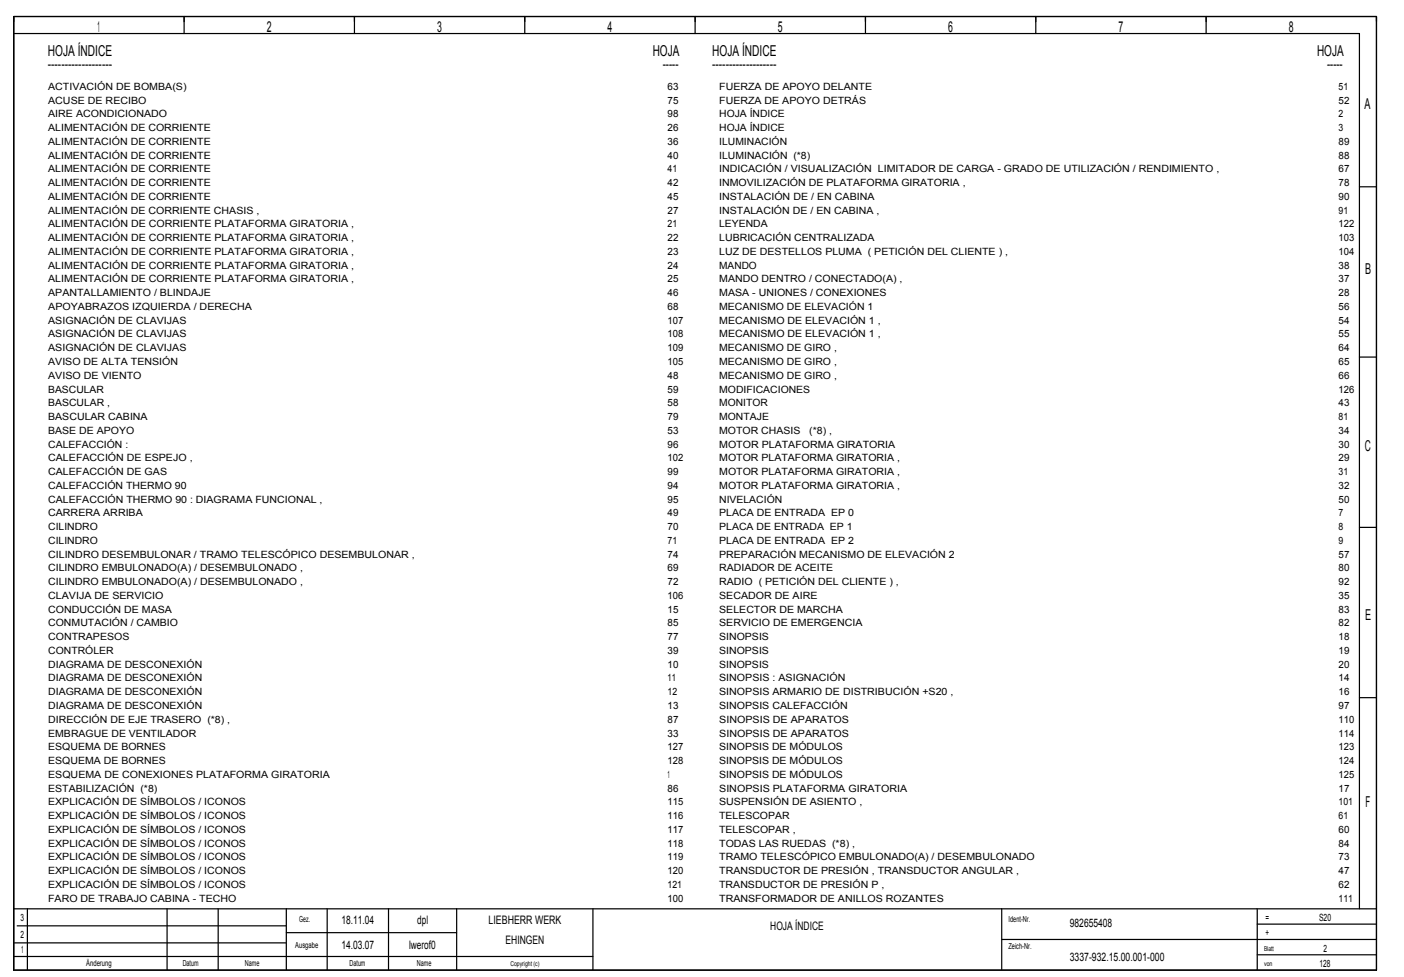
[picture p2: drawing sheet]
<svg xmlns="http://www.w3.org/2000/svg" width="408mm" height="284mm" viewBox="0 0 408 284" stroke-linecap="round" stroke-linejoin="round" font-family="sans-serif">
<defs><g id="words">
<g font-size="4.4">
<text x="28.4" y="9.3">1</text>
<text x="77.5" y="9.3">2</text>
<text x="127.1" y="9.3">3</text>
<text x="176.5" y="9.3">4</text>
<text x="226.1" y="9.3">5</text>
<text x="275.5" y="9.3">6</text>
<text x="325.1" y="9.3">7</text>
<text x="374.6" y="9.3">8</text>
<text x="13.9" y="16.2">HOJA ÍNDICE</text>
<text x="189.7" y="16.2">HOJA</text>
<text x="206.9" y="16.2">HOJA ÍNDICE</text>
<text x="382.7" y="16.2">HOJA</text>
<text x="13.9" y="20.2">­­­­­­­­­­­­­­­­­­­</text>
<text x="192.6" y="20.2">­­­­­</text>
<text x="206.9" y="20.2">­­­­­­­­­­­­­­­­­­­</text>
<text x="385.6" y="20.2">­­­­­</text>
<text x="396.6" y="31.6">A</text>
<text x="396.7" y="79.6">B</text>
<text x="396.6" y="131.1">C</text>
<text x="396.7" y="180.1">E</text>
<text x="396.8" y="234.5">F</text>
</g>
<g font-size="3.4">
<text x="99.2" y="268.5">18.11.04</text>
<text x="121.3" y="268.5">dpl</text>
<text x="142" y="268.5">LIEBHERR WERK</text>
<text x="310.9" y="269.5">982655408</text>
<text x="99.2" y="275.9">14.03.07</text>
<text x="118.9" y="275.9">lwerof0</text>
<text x="146.9" y="274.4">EHINGEN</text>
<text x="223.9" y="270.4">HOJA ÍNDICE</text>
<text x="310.9" y="279.4">3337­932.15.00.001­000</text>
</g>
<g font-size="2.9">
<text x="14" y="26.1">ACTIVACIÓN DE BOMBA(S)</text>
<text x="194" y="26.1">63</text>
<text x="209" y="26.1">FUERZA DE APOYO DELANTE</text>
<text x="389" y="26.1">51</text>
<text x="14" y="30.1">ACUSE DE RECIBO</text>
<text x="14" y="34.1">AIRE ACONDICIONADO</text>
<text x="194" y="30.1">75</text>
<text x="194" y="34.1">98</text>
<text x="209" y="30.1">FUERZA DE APOYO DETRÁS</text>
<text x="209" y="34.1">HOJA ÍNDICE</text>
<text x="389" y="30.1">52</text>
<text x="389" y="34.1">2</text>
<text x="14" y="38.1">ALIMENTACIÓN DE CORRIENTE</text>
<text x="194" y="38.1">26</text>
<text x="209" y="38.1">HOJA ÍNDICE</text>
<text x="389" y="38.1">3</text>
<text x="14" y="42.1">ALIMENTACIÓN DE CORRIENTE</text>
<text x="14" y="46.1">ALIMENTACIÓN DE CORRIENTE</text>
<text x="194" y="42.1">36</text>
<text x="194" y="46.1">40</text>
<text x="209" y="42.1">ILUMINACIÓN</text>
<text x="209" y="46.1">ILUMINACIÓN (*8)</text>
<text x="389" y="42.1">89</text>
<text x="389" y="46.1">88</text>
<text x="14" y="50.1">ALIMENTACIÓN DE CORRIENTE</text>
<text x="194" y="50.1">41</text>
<text x="209" y="50.1">INDICACIÓN / VISUALIZACIÓN LIMITADOR DE CARGA ­ GRADO DE UTILIZACIÓN / RENDIMIENTO ,</text>
<text x="389" y="50.1">67</text>
<text x="14" y="54.1">ALIMENTACIÓN DE CORRIENTE</text>
<text x="14" y="58.1">ALIMENTACIÓN DE CORRIENTE</text>
<text x="194" y="54.1">42</text>
<text x="194" y="58.1">45</text>
<text x="209" y="54.1">INMOVILIZACIÓN DE PLATAFORMA GIRATORIA ,</text>
<text x="209" y="58.1">INSTALACIÓN DE / EN CABINA</text>
<text x="389" y="54.1">78</text>
<text x="389" y="58.1">90</text>
<text x="14" y="62.1">ALIMENTACIÓN DE CORRIENTE CHASIS ,</text>
<text x="194" y="62.1">27</text>
<text x="209" y="62.1">INSTALACIÓN DE / EN CABINA ,</text>
<text x="389" y="62.1">91</text>
<text x="14" y="66.1">ALIMENTACIÓN DE CORRIENTE PLATAFORMA GIRATORIA ,</text>
<text x="14" y="70.1">ALIMENTACIÓN DE CORRIENTE PLATAFORMA GIRATORIA ,</text>
<text x="194" y="66.1">21</text>
<text x="194" y="70.1">22</text>
<text x="209" y="66.1">LEYENDA</text>
<text x="209" y="70.1">LUBRICACIÓN CENTRALIZADA</text>
<text x="389" y="66.1">122</text>
<text x="389" y="70.1">103</text>
<text x="14" y="74.1">ALIMENTACIÓN DE CORRIENTE PLATAFORMA GIRATORIA ,</text>
<text x="194" y="74.1">23</text>
<text x="209" y="74.1">LUZ DE DESTELLOS PLUMA ( PETICIÓN DEL CLIENTE ) ,</text>
<text x="389" y="74.1">104</text>
<text x="14" y="78.1">ALIMENTACIÓN DE CORRIENTE PLATAFORMA GIRATORIA ,</text>
<text x="14" y="82.1">ALIMENTACIÓN DE CORRIENTE PLATAFORMA GIRATORIA ,</text>
<text x="194" y="78.1">24</text>
<text x="194" y="82.1">25</text>
<text x="209" y="78.1">MANDO</text>
<text x="209" y="82.1">MANDO DENTRO / CONECTADO(A) ,</text>
<text x="389" y="78.1">38</text>
<text x="389" y="82.1">37</text>
<text x="14" y="86.1">APANTALLAMIENTO / BLINDAJE</text>
<text x="194" y="86.1">46</text>
<text x="209" y="86.1">MASA ­ UNIONES / CONEXIONES</text>
<text x="389" y="86.1">28</text>
<text x="14" y="90.1">APOYABRAZOS IZQUIERDA / DERECHA</text>
<text x="14" y="94.1">ASIGNACIÓN DE CLAVIJAS</text>
<text x="194" y="90.1">68</text>
<text x="194" y="94.1">107</text>
<text x="209" y="90.1">MECANISMO DE ELEVACIÓN 1</text>
<text x="209" y="94.1">MECANISMO DE ELEVACIÓN 1 ,</text>
<text x="389" y="90.1">56</text>
<text x="389" y="94.1">54</text>
<text x="14" y="98.1">ASIGNACIÓN DE CLAVIJAS</text>
<text x="194" y="98.1">108</text>
<text x="209" y="98.1">MECANISMO DE ELEVACIÓN 1 ,</text>
<text x="389" y="98.1">55</text>
<text x="14" y="102.1">ASIGNACIÓN DE CLAVIJAS</text>
<text x="14" y="106.1">AVISO DE ALTA TENSIÓN</text>
<text x="194" y="102.1">109</text>
<text x="194" y="106.1">105</text>
<text x="209" y="102.1">MECANISMO DE GIRO ,</text>
<text x="209" y="106.1">MECANISMO DE GIRO ,</text>
<text x="389" y="102.1">64</text>
<text x="389" y="106.1">65</text>
<text x="14" y="110.1">AVISO DE VIENTO</text>
<text x="194" y="110.1">48</text>
<text x="209" y="110.1">MECANISMO DE GIRO ,</text>
<text x="389" y="110.1">66</text>
<text x="14" y="114.1">BASCULAR</text>
<text x="14" y="118.1">BASCULAR ,</text>
<text x="194" y="114.1">59</text>
<text x="194" y="118.1">58</text>
<text x="209" y="114.1">MODIFICACIONES</text>
<text x="209" y="118.1">MONITOR</text>
<text x="389" y="114.1">126</text>
<text x="389" y="118.1">43</text>
<text x="14" y="122.1">BASCULAR CABINA</text>
<text x="194" y="122.1">79</text>
<text x="209" y="122.1">MONTAJE</text>
<text x="389" y="122.1">81</text>
<text x="14" y="126.1">BASE DE APOYO</text>
<text x="14" y="130.1">CALEFACCIÓN :</text>
<text x="194" y="126.1">53</text>
<text x="194" y="130.1">96</text>
<text x="209" y="126.1">MOTOR CHASIS</text>
<text x="209" y="130.1">MOTOR PLATAFORMA GIRATORIA</text>
<text x="235.2" y="126.1">(*8) ,</text>
<text x="389" y="126.1">34</text>
<text x="389" y="130.1">30</text>
<text x="14" y="134.1">CALEFACCIÓN DE ESPEJO ,</text>
<text x="194" y="134.1">102</text>
<text x="209" y="134.1">MOTOR PLATAFORMA GIRATORIA ,</text>
<text x="389" y="134.1">29</text>
<text x="14" y="138.1">CALEFACCIÓN DE GAS</text>
<text x="14" y="142.1">CALEFACCIÓN THERMO 90</text>
<text x="194" y="138.1">99</text>
<text x="194" y="142.1">94</text>
<text x="209" y="138.1">MOTOR PLATAFORMA GIRATORIA ,</text>
<text x="209" y="142.1">MOTOR PLATAFORMA GIRATORIA ,</text>
<text x="389" y="138.1">31</text>
<text x="389" y="142.1">32</text>
<text x="14" y="146.1">CALEFACCIÓN THERMO 90 : DIAGRAMA FUNCIONAL ,</text>
<text x="194" y="146.1">95</text>
<text x="209" y="146.1">NIVELACIÓN</text>
<text x="389" y="146.1">50</text>
<text x="14" y="150.1">CARRERA ARRIBA</text>
<text x="14" y="154.1">CILINDRO</text>
<text x="194" y="150.1">49</text>
<text x="194" y="154.1">70</text>
<text x="209" y="150.1">PLACA DE ENTRADA EP 0</text>
<text x="209" y="154.1">PLACA DE ENTRADA EP 1</text>
<text x="389" y="150.1">7</text>
<text x="389" y="154.1">8</text>
<text x="14" y="158.1">CILINDRO</text>
<text x="194" y="158.1">71</text>
<text x="209" y="158.1">PLACA DE ENTRADA EP 2</text>
<text x="389" y="158.1">9</text>
<text x="14" y="162.1">CILINDRO DESEMBULONAR / TRAMO TELESCÓPICO DESEMBULONAR ,</text>
<text x="14" y="166.1">CILINDRO EMBULONADO(A) / DESEMBULONADO ,</text>
<text x="194" y="162.1">74</text>
<text x="194" y="166.1">69</text>
<text x="209" y="162.1">PREPARACIÓN MECANISMO DE ELEVACIÓN 2</text>
<text x="209" y="166.1">RADIADOR DE ACEITE</text>
<text x="389" y="162.1">57</text>
<text x="389" y="166.1">80</text>
<text x="14" y="170.1">CILINDRO EMBULONADO(A) / DESEMBULONADO ,</text>
<text x="194" y="170.1">72</text>
<text x="209" y="170.1">RADIO ( PETICIÓN DEL CLIENTE ) ,</text>
<text x="389" y="170.1">92</text>
<text x="14" y="174.1">CLAVIJA DE SERVICIO</text>
<text x="14" y="178.1">CONDUCCIÓN DE MASA</text>
<text x="194" y="174.1">106</text>
<text x="194" y="178.1">15</text>
<text x="209" y="174.1">SECADOR DE AIRE</text>
<text x="209" y="178.1">SELECTOR DE MARCHA</text>
<text x="389" y="174.1">35</text>
<text x="389" y="178.1">83</text>
<text x="14" y="182.1">CONMUTACIÓN / CAMBIO</text>
<text x="194" y="182.1">85</text>
<text x="209" y="182.1">SERVICIO DE EMERGENCIA</text>
<text x="389" y="182.1">82</text>
<text x="14" y="186.1">CONTRAPESOS</text>
<text x="14" y="190.1">CONTRÓLER</text>
<text x="194" y="186.1">77</text>
<text x="194" y="190.1">39</text>
<text x="209" y="186.1">SINOPSIS</text>
<text x="209" y="190.1">SINOPSIS</text>
<text x="389" y="186.1">18</text>
<text x="389" y="190.1">19</text>
<text x="14" y="194.1">DIAGRAMA DE DESCONEXIÓN</text>
<text x="194" y="194.1">10</text>
<text x="209" y="194.1">SINOPSIS</text>
<text x="389" y="194.1">20</text>
<text x="14" y="198.1">DIAGRAMA DE DESCONEXIÓN</text>
<text x="14" y="202.1">DIAGRAMA DE DESCONEXIÓN</text>
<text x="194" y="198.1">11</text>
<text x="194" y="202.1">12</text>
<text x="209" y="198.1">SINOPSIS : ASIGNACIÓN</text>
<text x="209" y="202.1">SINOPSIS ARMARIO DE DISTRIBUCIÓN +S20 ,</text>
<text x="389" y="198.1">14</text>
<text x="389" y="202.1">16</text>
<text x="14" y="206.1">DIAGRAMA DE DESCONEXIÓN</text>
<text x="194" y="206.1">13</text>
<text x="209" y="206.1">SINOPSIS CALEFACCIÓN</text>
<text x="389" y="206.1">97</text>
<text x="14" y="210.1">DIRECCIÓN DE EJE TRASERO (*8) ,</text>
<text x="14" y="214.1">EMBRAGUE DE VENTILADOR</text>
<text x="194" y="210.1">87</text>
<text x="194" y="214.1">33</text>
<text x="209" y="210.1">SINOPSIS DE APARATOS</text>
<text x="209" y="214.1">SINOPSIS DE APARATOS</text>
<text x="389" y="210.1">110</text>
<text x="389" y="214.1">114</text>
<text x="14" y="218.1">ESQUEMA DE BORNES</text>
<text x="194" y="218.1">127</text>
<text x="209" y="218.1">SINOPSIS DE MÓDULOS</text>
<text x="389" y="218.1">123</text>
<text x="14" y="222.1">ESQUEMA DE BORNES</text>
<text x="14" y="226.1">ESQUEMA DE CONEXIONES PLATAFORMA GIRATORIA</text>
<text x="194" y="222.1">128</text>
<text x="194" y="226.1">1</text>
<text x="209" y="222.1">SINOPSIS DE MÓDULOS</text>
<text x="209" y="226.1">SINOPSIS DE MÓDULOS</text>
<text x="389" y="222.1">124</text>
<text x="389" y="226.1">125</text>
<text x="14" y="230.1">ESTABILIZACIÓN (*8)</text>
<text x="194" y="230.1">86</text>
<text x="209" y="230.1">SINOPSIS PLATAFORMA GIRATORIA</text>
<text x="389" y="230.1">17</text>
<text x="14" y="234.1">EXPLICACIÓN DE SÍMBOLOS / ICONOS</text>
<text x="14" y="238.1">EXPLICACIÓN DE SÍMBOLOS / ICONOS</text>
<text x="194" y="234.1">115</text>
<text x="194" y="238.1">116</text>
<text x="209" y="234.1">SUSPENSIÓN DE ASIENTO ,</text>
<text x="209" y="238.1">TELESCOPAR</text>
<text x="389" y="234.1">101</text>
<text x="389" y="238.1">61</text>
<text x="14" y="242.1">EXPLICACIÓN DE SÍMBOLOS / ICONOS</text>
<text x="194" y="242.1">117</text>
<text x="209" y="242.1">TELESCOPAR ,</text>
<text x="389" y="242.1">60</text>
<text x="14" y="246.1">EXPLICACIÓN DE SÍMBOLOS / ICONOS</text>
<text x="14" y="250.1">EXPLICACIÓN DE SÍMBOLOS / ICONOS</text>
<text x="194" y="246.1">118</text>
<text x="194" y="250.1">119</text>
<text x="209" y="246.1">TODAS LAS RUEDAS (*8) ,</text>
<text x="209" y="250.1">TRAMO TELESCÓPICO EMBULONADO(A) / DESEMBULONADO</text>
<text x="389" y="246.1">84</text>
<text x="389" y="250.1">73</text>
<text x="14" y="254.1">EXPLICACIÓN DE SÍMBOLOS / ICONOS</text>
<text x="194" y="254.1">120</text>
<text x="209" y="254.1">TRANSDUCTOR DE PRESIÓN , TRANSDUCTOR ANGULAR ,</text>
<text x="389" y="254.1">47</text>
<text x="14" y="258.1">EXPLICACIÓN DE SÍMBOLOS / ICONOS</text>
<text x="14" y="262.1">FARO DE TRABAJO CABINA ­ TECHO</text>
<text x="194" y="258.1">121</text>
<text x="194" y="262.1">100</text>
<text x="209" y="258.1">TRANSDUCTOR DE PRESIÓN P ,</text>
<text x="209" y="262.1">TRANSFORMADOR DE ANILLOS ROZANTES</text>
<text x="389" y="258.1">62</text>
<text x="389" y="262.1">111</text>
<text x="5.9" y="267.8">3</text>
<text x="367.8" y="267.8">=</text>
<text x="383.3" y="267.8">S20</text>
<text x="6" y="272.7">2</text>
<text x="367.8" y="272.2">+</text>
<text x="6.2" y="277.2">1</text>
<text x="383.5" y="281.1">128</text>
<text x="384.7" y="276.7">2</text>
</g>
<g font-size="2.4">
<text x="87" y="268">Gez.</text>
<text x="293.1" y="268">Ident­Nr.</text>
<text x="85.8" y="275.5">Ausgabe</text>
<text x="293.1" y="275.9">Zeich­Nr.</text>
<text x="25.1" y="280.9">Änderung</text>
<text x="53.1" y="280.9">Datum</text>
<text x="71.2" y="280.9">Name</text>
<text x="101.6" y="280.9">Datum</text>
<text x="121.2" y="280.9">Name</text>
</g>
<g font-size="1.9">
<text x="148.3" y="280.8">Copyright (c)</text>
<text x="367.3" y="280.8">von</text>
<text x="367.3" y="276.4">Blatt</text>
</g>
</g></defs>
<g fill="none" stroke="#000" stroke-width=".35">
<path d="M4 4.8h396v277.2h-396zM4 9.7h391.1v254.5M53.5 4.8v4.9M103 4.8v4.9M152.5 4.8v4.9M202 4.8v4.9M251.5 4.8v4.9M301 4.8v4.9M350.5 4.8v4.9M395.1 54.3h4.9M395.1 103.8h4.9M395.1 153.3h4.9"/>
<path d="M395.1 202.8h4.9M4 278h168.3M4 274.1h79.2M4 264.2h396M5 269.1h78.2M8 264.2v17.8M48.5 264.2v17.8M63.4 264.2v17.8M83.2 264.2v17.8M83.2 271.1h49.5M95.1 264.2v17.8M112.9 264.2v17.8"/>
<path d="M132.7 264.2v17.8M172.3 264.2v17.8M291.1 264.2v17.8M291.1 273.1h108.9M365.4 264.2v17.8M365.4 277.5h34.6M365.4 268.6h34.6"/>
</g>
<use href="#words"/>
</svg>
